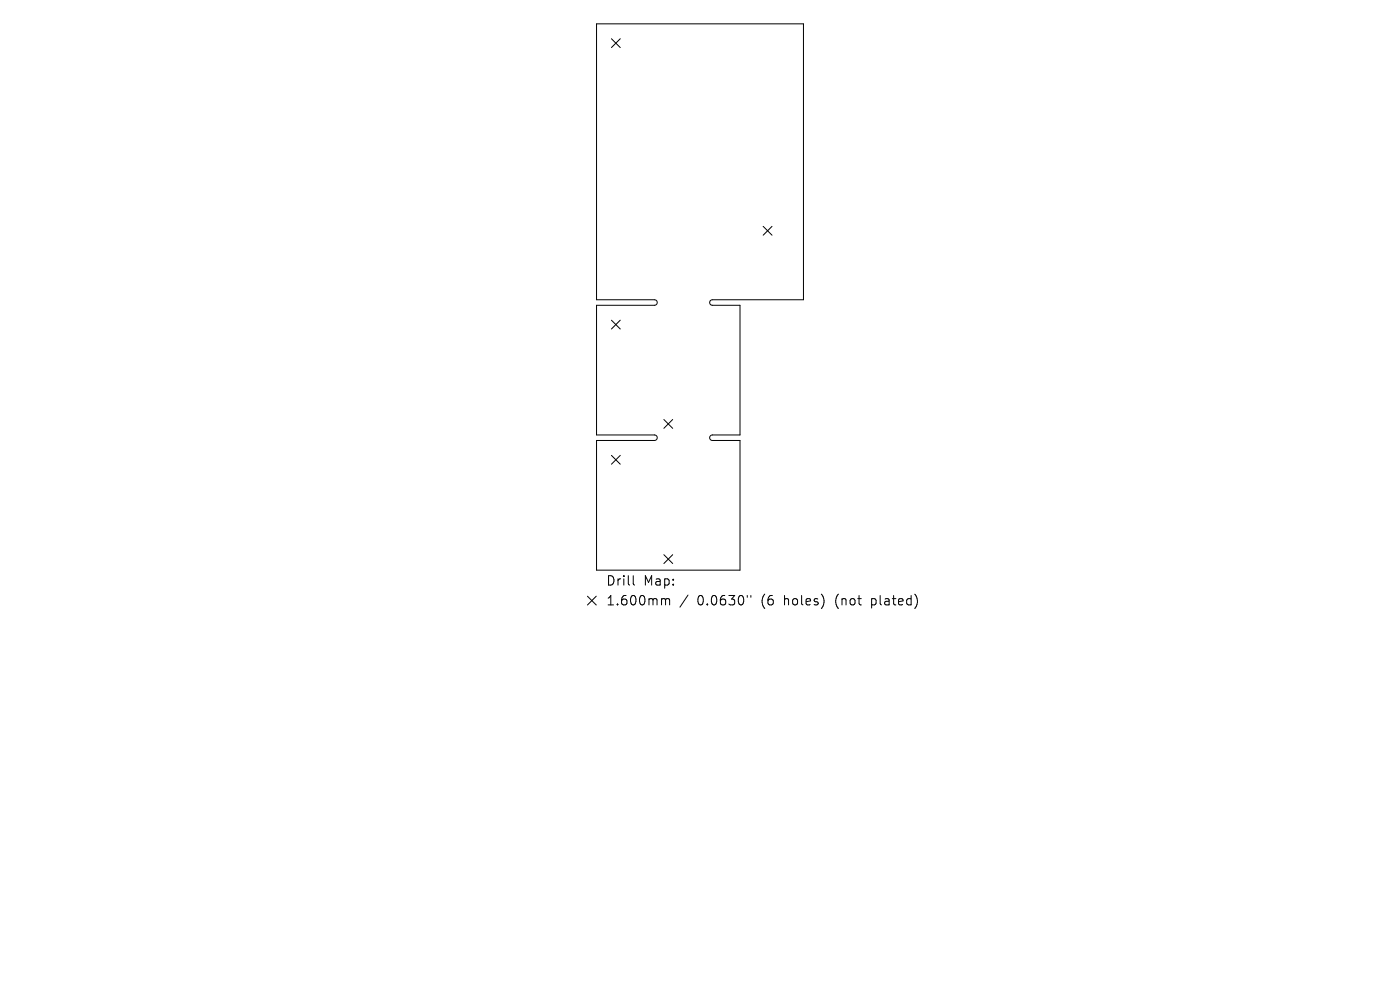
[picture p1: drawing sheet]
<svg xmlns="http://www.w3.org/2000/svg" width="297mm" height="210mm" viewBox="0 0 297 210" stroke-linecap="round" stroke-linejoin="round" font-family="sans-serif">
<defs><g id="words">
<g font-size="2.8">
<text x="128.5" y="124.5">Drill</text>
<text x="136.5" y="124.5">Map:</text>
<text x="128.5" y="128.7">1.600mm</text>
<text x="147.9" y="128.7">0.0630&quot;</text>
<text x="161.7" y="128.7">(6</text>
<text x="166.6" y="128.7">holes)</text>
<text x="177.7" y="128.7">(not</text>
<text x="185.5" y="128.7">plated)</text>
</g>
</g></defs>
<g fill="none" stroke="#000" stroke-width=".21">
<path d="M126.6 5.1h43.8v58.5h-19.3l-.3 .1-.2 .4 .1 .4 .4 .3h5.9v27.5h-5.9l-.4 .1-.2 .5 .2 .3 .4 .2h5.9v27.5h-30.4v-27.5h12.3l.4-.1 .1-.4-.1-.5-.4-.1h-12.3v-27.5h12.3l.4-.2 .1-.4-.1-.4-.4-.2h-12.3zM129.7 8.2l1.9 1.9M131.6 8.2l-1.9 1.9M161.9 48l1.9 1.9M163.8 48l-1.9 1.9M129.7 67.9l1.9 1.9M131.6 67.9l-1.9 1.9M129.7 96.6l1.9 1.9M131.6 96.6l-1.9 1.9M140.8 89l1.9 1.9M142.7 89l-1.9 1.9M140.8 117.7l1.9 1.8"/>
<path d="M142.7 117.7l-1.9 1.8M124.6 126.5l1.9 1.8M126.5 126.5l-1.9 1.8M134.3 122.1v1.7l.3 .3M140.6 127l.5 .1 .1 .2M141.2 127.3l.3-.3 .5 .1 .1 1.2M141.2 127.3v1M146 126.2l-1.8 2.6M158.5 126.3v.4M159.3 126.3v.4"/>
</g>
<use href="#words"/>
</svg>
